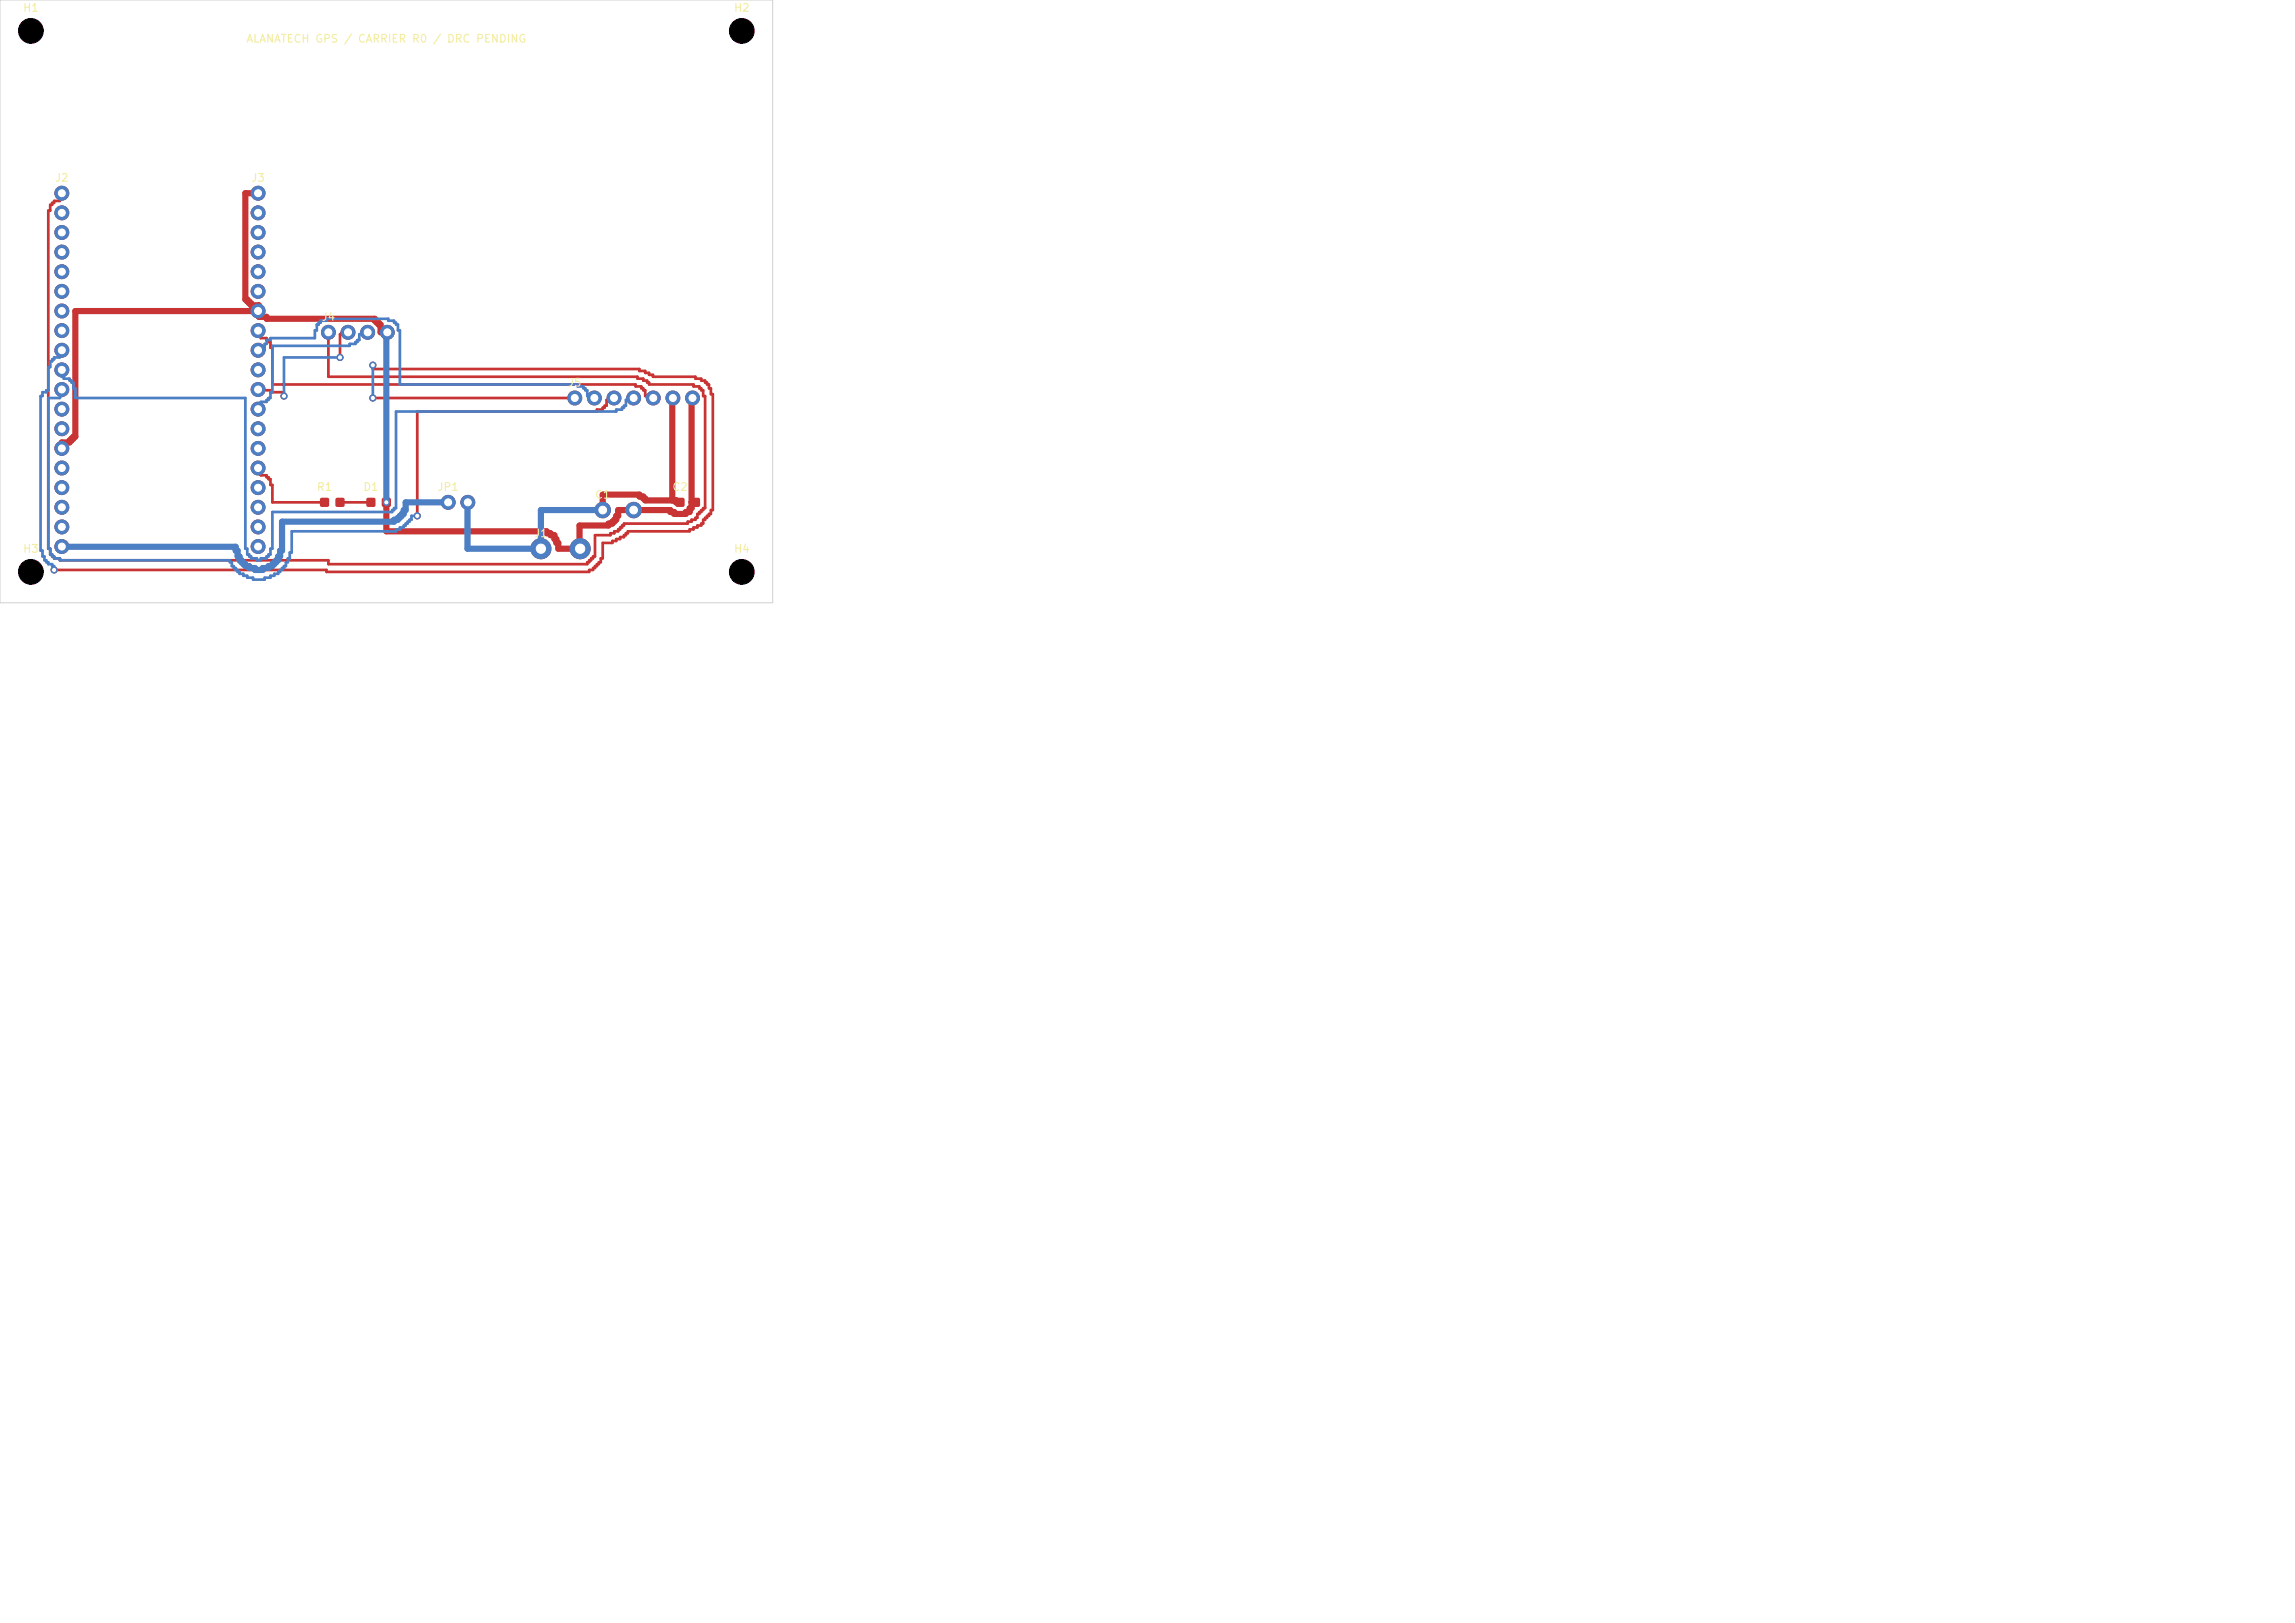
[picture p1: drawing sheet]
<svg xmlns="http://www.w3.org/2000/svg" width="297mm" height="210mm" viewBox="0 0 297 210" stroke-linecap="round" stroke-linejoin="round" font-family="sans-serif">
<defs><g id="words">
<g font-size="1" fill="#f2eda1">
<text x="2.9" y="1.8">H1</text>
<text x="31.8" y="5.8">ALANATECH GPS / CARRIER R0 / DRC PENDING</text>
<text x="94.9" y="1.8">H2</text>
<text x="7" y="23.8">J2</text>
<text x="32.4" y="23.8">J3</text>
<text x="41.5" y="41.8">J4</text>
<text x="73.4" y="50.3">J5</text>
<text x="40.9" y="63.8">R1</text>
<text x="46.9" y="63.8">D1</text>
<text x="56.5" y="63.8">JP1</text>
<text x="76.9" y="64.8">C1</text>
<text x="86.9" y="63.8">C2</text>
<text x="2.9" y="71.8">H3</text>
<text x="69" y="69.8">J1</text>
<text x="94.9" y="71.8">H4</text>
</g>
</g></defs>
<g fill="#c83434" stroke="#c83434" stroke-width=".13">
<circle cx="8" cy="25" r=".9"/>
<circle cx="8" cy="27.5" r=".9"/>
<circle cx="8" cy="30.1" r=".9"/>
<circle cx="8" cy="32.6" r=".9"/>
<circle cx="8" cy="35.2" r=".9"/>
<circle cx="8" cy="37.7" r=".9"/>
<circle cx="8" cy="40.2" r=".9"/>
<circle cx="8" cy="42.8" r=".9"/>
<circle cx="8" cy="45.3" r=".9"/>
<circle cx="8" cy="47.9" r=".9"/>
<circle cx="8" cy="50.4" r=".9"/>
<circle cx="8" cy="52.9" r=".9"/>
<circle cx="8" cy="55.5" r=".9"/>
<circle cx="8" cy="58" r=".9"/>
<circle cx="8" cy="60.6" r=".9"/>
<circle cx="8" cy="63.1" r=".9"/>
<circle cx="8" cy="65.6" r=".9"/>
<circle cx="8" cy="68.2" r=".9"/>
<circle cx="8" cy="70.7" r=".9"/>
<circle cx="33.4" cy="25" r=".9"/>
<circle cx="33.4" cy="27.5" r=".9"/>
<circle cx="33.4" cy="30.1" r=".9"/>
<circle cx="33.4" cy="32.6" r=".9"/>
<circle cx="33.4" cy="35.2" r=".9"/>
<circle cx="33.4" cy="37.7" r=".9"/>
<circle cx="33.4" cy="40.2" r=".9"/>
<circle cx="33.4" cy="42.8" r=".9"/>
<circle cx="33.4" cy="45.3" r=".9"/>
<circle cx="33.4" cy="47.9" r=".9"/>
<circle cx="33.4" cy="50.4" r=".9"/>
<circle cx="33.4" cy="52.9" r=".9"/>
<circle cx="33.4" cy="55.5" r=".9"/>
<circle cx="33.4" cy="58" r=".9"/>
<circle cx="33.4" cy="60.6" r=".9"/>
<circle cx="33.4" cy="63.1" r=".9"/>
<circle cx="33.4" cy="65.6" r=".9"/>
<circle cx="33.4" cy="68.2" r=".9"/>
<circle cx="33.4" cy="70.7" r=".9"/>
<circle cx="42.5" cy="43" r=".9"/>
<circle cx="45" cy="43" r=".9"/>
<circle cx="47.6" cy="43" r=".9"/>
<circle cx="50.1" cy="43" r=".9"/>
<circle cx="74.4" cy="51.5" r=".9"/>
<circle cx="76.9" cy="51.5" r=".9"/>
<circle cx="79.5" cy="51.5" r=".9"/>
<circle cx="82" cy="51.5" r=".9"/>
<circle cx="84.5" cy="51.5" r=".9"/>
<circle cx="87.1" cy="51.5" r=".9"/>
<circle cx="89.6" cy="51.5" r=".9"/>
<circle cx="70" cy="71" r="1.3"/>
<circle cx="75.1" cy="71" r="1.3"/>
<circle cx="58" cy="65" r=".9"/>
<circle cx="60.5" cy="65" r=".9"/>
<circle cx="78" cy="66" r="1"/>
<circle cx="82" cy="66" r="1"/>
</g>
<g fill="#c83434">
<path d="M87.5 64.5l.1-.1 .9 .1 .1 .1-.1 .9-.1 .1-.9-.1-.1-.1z"/>
<path d="M89.5 64.5l.1-.1 .9 .1 .1 .1-.1 .9-.1 .1-.9-.1-.1-.1z"/>
<path d="M41.5 64.5l.1-.1 .9 .1 .1 .1-.1 .9-.1 .1-.9-.1-.1-.1z"/>
<path d="M43.5 64.5l.1-.1 .9 .1 .1 .1-.1 .9-.1 .1-.9-.1-.1-.1z"/>
<path d="M47.5 64.5l.1-.1 .9 .1 .1 .1-.1 .9-.1 .1-.9-.1-.1-.1z"/>
<path d="M49.5 64.5l.1-.1 .9 .1 .1 .1-.1 .9-.1 .1-.9-.1-.1-.1z"/>
</g>
<g fill="#c83434" stroke="#c83434" stroke-width=".13">
<circle cx="50" cy="65" r=".4"/>
<circle cx="54" cy="66.7" r=".4"/>
<circle cx="7" cy="73.8" r=".4"/>
<circle cx="48.3" cy="47.3" r=".4"/>
<circle cx="48.3" cy="51.5" r=".4"/>
<circle cx="36.7" cy="51.3" r=".4"/>
<circle cx="44" cy="46.3" r=".4"/>
</g>
<path d="M8 25v.8h-.3v.2h-.7v.3h-.3v.2h-.2v.8h-.3v43.7h.3v.8h.2v.2h.3v.3h.7v.2h34.8v.5h33.5v-.2h.2v-.3h.3v-.2h.2v-.3h.3v-2.7h2v-.3h.5v-.2h.5v-.3h.2v-.2h.3v-.3h.2v-.2h8.3v-.3h.5v-.2h.5v-.3h.2v-.5h.3v-.2h.3v-.3h.2v-.2h.2v-14.5h-.2v-.8h-.2v-.2h-.3v-.3h-.8v-.2h-5.7v-.3h-.3v-.2h-.5v-.3h-.7v-.2h-40v-5.8M33.4 42.8h.1v.7h.2v.3h.8v.2h.2v.3h.3v.7h.3v4.8h47v.2h.7v.3h.2v.2h.3v.8h.2v.2h.8M33.4 50.4l.1 .1h1.5v.3h1.7v.5M45 43h-.8v.3h-.2v3M48.2 47.3v.5h34.5v.2h.8v.3h.5v.2h.5v.3h5.5v.2h.8v.3h.4v.2h.3v.3h.2v.5h.3v.7h.3v15h-.3v.5h-.3v.3h-.2v.2h-.3v.3h-.2v.5h-.2v.2h-.6v.3h-.5v.2h-.4v.3h-8.1v.2h-.2v.3h-.3v.2h-.5v.3h-.4v.2h-.6v.3h-1.2v2h-.3v.5h-.2v.2h-.2v.3h-.3v.2h-.3v.3h-.5v.2h-34v-.2h-35.2M48.2 51.5h26.2M79.5 51.5h-.8v.3h-.2v.7h-.3v.3h-.2v.2h-.7v.3h-23.3v13.5M33.4 60.6l.1-.1v.8h.2v.2h.8v.3h.2v.2h.3v.8h.3v2.2h6.7M44 65h4" fill="none" stroke="#c83434" stroke-width=".35"/>
<path d="M33.4 25h-1.7v13.8h.3v.2h.2v.3h.3v.2h1v1.5h1v.3h14v.2h.3v.3h.2v.2h.2v1h.9M33.4 40.2l.1 .1h-23.7v16.2h-.3v.3h-.3v.2h-.2v.3h-1v.7M87.1 51.5h-.1v13.3M89.6 51.5h-.1v14.3h-.2v.5h-.6v.2h-1.4v-.2h-.6v-.3h-6.7v.8h-.2v.5h-.3v.2h-.3v.3h-.5v.2h-3.7v3M50 65v3.8h20.7v.2h.6v.3h.4v.5h.3v.5h.3v.7h2.8M88 65h-.5v-.2h-4v-.3h-.3v-.2h-.5v-.3h-4.7v2M89.5 65h.5" fill="none" stroke="#c83434" stroke-width=".8"/>
<g fill="#4d7fc4" stroke="#4d7fc4" stroke-width=".13">
<circle cx="8" cy="25" r=".9"/>
<circle cx="8" cy="27.5" r=".9"/>
<circle cx="8" cy="30.1" r=".9"/>
<circle cx="8" cy="32.6" r=".9"/>
<circle cx="8" cy="35.2" r=".9"/>
<circle cx="8" cy="37.7" r=".9"/>
<circle cx="8" cy="40.2" r=".9"/>
<circle cx="8" cy="42.8" r=".9"/>
<circle cx="8" cy="45.3" r=".9"/>
<circle cx="8" cy="47.9" r=".9"/>
<circle cx="8" cy="50.4" r=".9"/>
<circle cx="8" cy="52.9" r=".9"/>
<circle cx="8" cy="55.5" r=".9"/>
<circle cx="8" cy="58" r=".9"/>
<circle cx="8" cy="60.6" r=".9"/>
<circle cx="8" cy="63.1" r=".9"/>
<circle cx="8" cy="65.6" r=".9"/>
<circle cx="8" cy="68.2" r=".9"/>
<circle cx="8" cy="70.7" r=".9"/>
<circle cx="33.4" cy="25" r=".9"/>
<circle cx="33.4" cy="27.5" r=".9"/>
<circle cx="33.4" cy="30.1" r=".9"/>
<circle cx="33.4" cy="32.6" r=".9"/>
<circle cx="33.4" cy="35.2" r=".9"/>
<circle cx="33.4" cy="37.7" r=".9"/>
<circle cx="33.4" cy="40.2" r=".9"/>
<circle cx="33.4" cy="42.8" r=".9"/>
<circle cx="33.4" cy="45.3" r=".9"/>
<circle cx="33.4" cy="47.9" r=".9"/>
<circle cx="33.4" cy="50.4" r=".9"/>
<circle cx="33.4" cy="52.9" r=".9"/>
<circle cx="33.4" cy="55.5" r=".9"/>
<circle cx="33.4" cy="58" r=".9"/>
<circle cx="33.4" cy="60.6" r=".9"/>
<circle cx="33.4" cy="63.1" r=".9"/>
<circle cx="33.4" cy="65.6" r=".9"/>
<circle cx="33.4" cy="68.2" r=".9"/>
<circle cx="33.4" cy="70.7" r=".9"/>
<circle cx="42.5" cy="43" r=".9"/>
<circle cx="45" cy="43" r=".9"/>
<circle cx="47.6" cy="43" r=".9"/>
<circle cx="50.1" cy="43" r=".9"/>
<circle cx="74.4" cy="51.5" r=".9"/>
<circle cx="76.9" cy="51.5" r=".9"/>
<circle cx="79.5" cy="51.5" r=".9"/>
<circle cx="82" cy="51.5" r=".9"/>
<circle cx="84.5" cy="51.5" r=".9"/>
<circle cx="87.1" cy="51.5" r=".9"/>
<circle cx="89.6" cy="51.5" r=".9"/>
<circle cx="70" cy="71" r="1.3"/>
<circle cx="75.1" cy="71" r="1.3"/>
<circle cx="58" cy="65" r=".9"/>
<circle cx="60.5" cy="65" r=".9"/>
<circle cx="78" cy="66" r="1"/>
<circle cx="82" cy="66" r="1"/>
<circle cx="50" cy="65" r=".4"/>
<circle cx="54" cy="66.7" r=".4"/>
<circle cx="7" cy="73.8" r=".4"/>
<circle cx="48.3" cy="47.3" r=".4"/>
<circle cx="48.3" cy="51.5" r=".4"/>
<circle cx="36.7" cy="51.3" r=".4"/>
<circle cx="44" cy="46.3" r=".4"/>
</g>
<path d="M8 47.9v.9h.2v.2h.8v.3h.2v.2h.3v.8h.3v1.2h21.9v19.5h.3v.8h.2v.2h.3v.3h.7v.2h.5v-.2h.8v-.3h.2v-.2h.3v-.8h.3v-4.7h15.4v-.3h.3v-.2h.3v-12.5h28.5v-.3h.7v-.2h.2v-.3h.3v-.7h.2v-.3h.8M8 50.4v.9h-.3v.2h-1.5v19.5h.3v.8h.2v.2h.3v.3h.7v.2h22.1v.3h.2v.5h.3v.2h.2v.3h.2v.2h.3v.3h.5v.2h.5v.3h.8v.2h1.4v-.2h.8v-.3h.5v-.2h.5v-.3h.2v-.2h.3v-.3h.2v-.2h.3v-.5h.2v-.5h.3v-.8h.3v-2.7h13.5v-.3h.4v-.2h.5v-.3h.3v-.2h.2v-.3h.3v-.2h.2v-.5h.8M8 45.3v.7h-.3v.3h-.7v.2h-.3v.3h-.2v.7h-.3v3h-.2v.3h-.5v.5h-.2v20h.2v.7h.2v.5h.3v.3h.2v.2h.5v.3h.3v.5M33.4 45.3h.8v-.8h.3v-.5h.5v-.2h5.7v-1h.3v-.8h.2v-.2h.3v-.3h.7v-.2h8v.2h.8v.3h.3v.2h.2v.8h.2v7h23.1v.2h.7v.3h.2v.2h.3v.8h.2v.2h.7M44 46.3h-7.3v5M47.6 43h-.9v.3h-.2v.7h-.2v.3h-.3v.2h-.7v.3h-10v6h-.3v.7h-.3v.3h-.2v.2h-.8v.3h-.2v.7l-.1-.1M48.2 47.3v4.2" fill="none" stroke="#4d7fc4" stroke-width=".35"/>
<path d="M50.1 43h-.1v22M58 65h-5.5v1h-.3v.5h-.2v.3h-.3v.2h-.2v.3h-.5v.2h-14.5v3.8h-.3v.7h-.2v.5h-.3v.3h-.2v.2h-.2v.3h-.6v.2h-.7v.3h-1v-.3h-.8v-.2h-.5v-.3h-.2v-.2h-.3v-.3h-.2v-.5h-.3v-.7h-.2v-.5l-22.5-.1M60.5 65v6h9.5v-5h8" fill="none" stroke="#4d7fc4" stroke-width=".8"/>
<path d="M0 0h100v78h-100z" fill="none" stroke="#d0d2cd" stroke-width=".13"/>
<g fill="#fff" stroke="#fff" stroke-width=".13">
<circle cx="50" cy="65" r=".2"/>
<circle cx="54" cy="66.8" r=".2"/>
<circle cx="7" cy="73.8" r=".2"/>
<circle cx="48.2" cy="47.2" r=".2"/>
<circle cx="48.2" cy="51.5" r=".2"/>
<circle cx="36.8" cy="51.2" r=".2"/>
<circle cx="44" cy="46.2" r=".2"/>
<circle cx="8" cy="25" r=".45"/>
<circle cx="8" cy="27.5" r=".45"/>
<circle cx="8" cy="30.1" r=".45"/>
<circle cx="8" cy="32.6" r=".45"/>
<circle cx="8" cy="35.2" r=".45"/>
<circle cx="8" cy="37.7" r=".45"/>
<circle cx="8" cy="40.2" r=".45"/>
<circle cx="8" cy="42.8" r=".45"/>
<circle cx="8" cy="45.3" r=".45"/>
<circle cx="8" cy="47.9" r=".45"/>
<circle cx="8" cy="50.4" r=".45"/>
<circle cx="8" cy="52.9" r=".45"/>
<circle cx="8" cy="55.5" r=".45"/>
<circle cx="8" cy="58" r=".45"/>
<circle cx="8" cy="60.6" r=".45"/>
<circle cx="8" cy="63.1" r=".45"/>
<circle cx="8" cy="65.6" r=".45"/>
<circle cx="8" cy="68.2" r=".45"/>
<circle cx="8" cy="70.7" r=".45"/>
<circle cx="33.4" cy="25" r=".45"/>
<circle cx="33.4" cy="27.5" r=".45"/>
<circle cx="33.4" cy="30.1" r=".45"/>
<circle cx="33.4" cy="32.6" r=".45"/>
<circle cx="33.4" cy="35.2" r=".45"/>
<circle cx="33.4" cy="37.7" r=".45"/>
<circle cx="33.4" cy="40.2" r=".45"/>
<circle cx="33.4" cy="42.8" r=".45"/>
<circle cx="33.4" cy="45.3" r=".45"/>
<circle cx="33.4" cy="47.9" r=".45"/>
<circle cx="33.4" cy="50.4" r=".45"/>
<circle cx="33.4" cy="52.9" r=".45"/>
<circle cx="33.4" cy="55.5" r=".45"/>
<circle cx="33.4" cy="58" r=".45"/>
<circle cx="33.4" cy="60.6" r=".45"/>
<circle cx="33.4" cy="63.1" r=".45"/>
<circle cx="33.4" cy="65.6" r=".45"/>
<circle cx="33.4" cy="68.2" r=".45"/>
<circle cx="33.4" cy="70.7" r=".45"/>
<circle cx="42.5" cy="43" r=".45"/>
<circle cx="45" cy="43" r=".45"/>
<circle cx="47.6" cy="43" r=".45"/>
<circle cx="50.1" cy="43" r=".45"/>
<circle cx="74.4" cy="51.5" r=".45"/>
<circle cx="76.9" cy="51.5" r=".45"/>
<circle cx="79.5" cy="51.5" r=".45"/>
<circle cx="82" cy="51.5" r=".45"/>
<circle cx="84.5" cy="51.5" r=".45"/>
<circle cx="87.1" cy="51.5" r=".45"/>
<circle cx="89.6" cy="51.5" r=".45"/>
<circle cx="70" cy="71" r=".6"/>
<circle cx="75.1" cy="71" r=".6"/>
<circle cx="58" cy="65" r=".45"/>
<circle cx="60.5" cy="65" r=".45"/>
<circle cx="78" cy="66" r=".5"/>
<circle cx="82" cy="66" r=".5"/>
</g>
<g fill="#000" stroke="#000" stroke-width=".13">
<circle cx="4" cy="4" r="1.6"/>
<circle cx="96" cy="4" r="1.6"/>
<circle cx="4" cy="74" r="1.6"/>
<circle cx="96" cy="74" r="1.6"/>
</g>
<use href="#words"/>
</svg>
